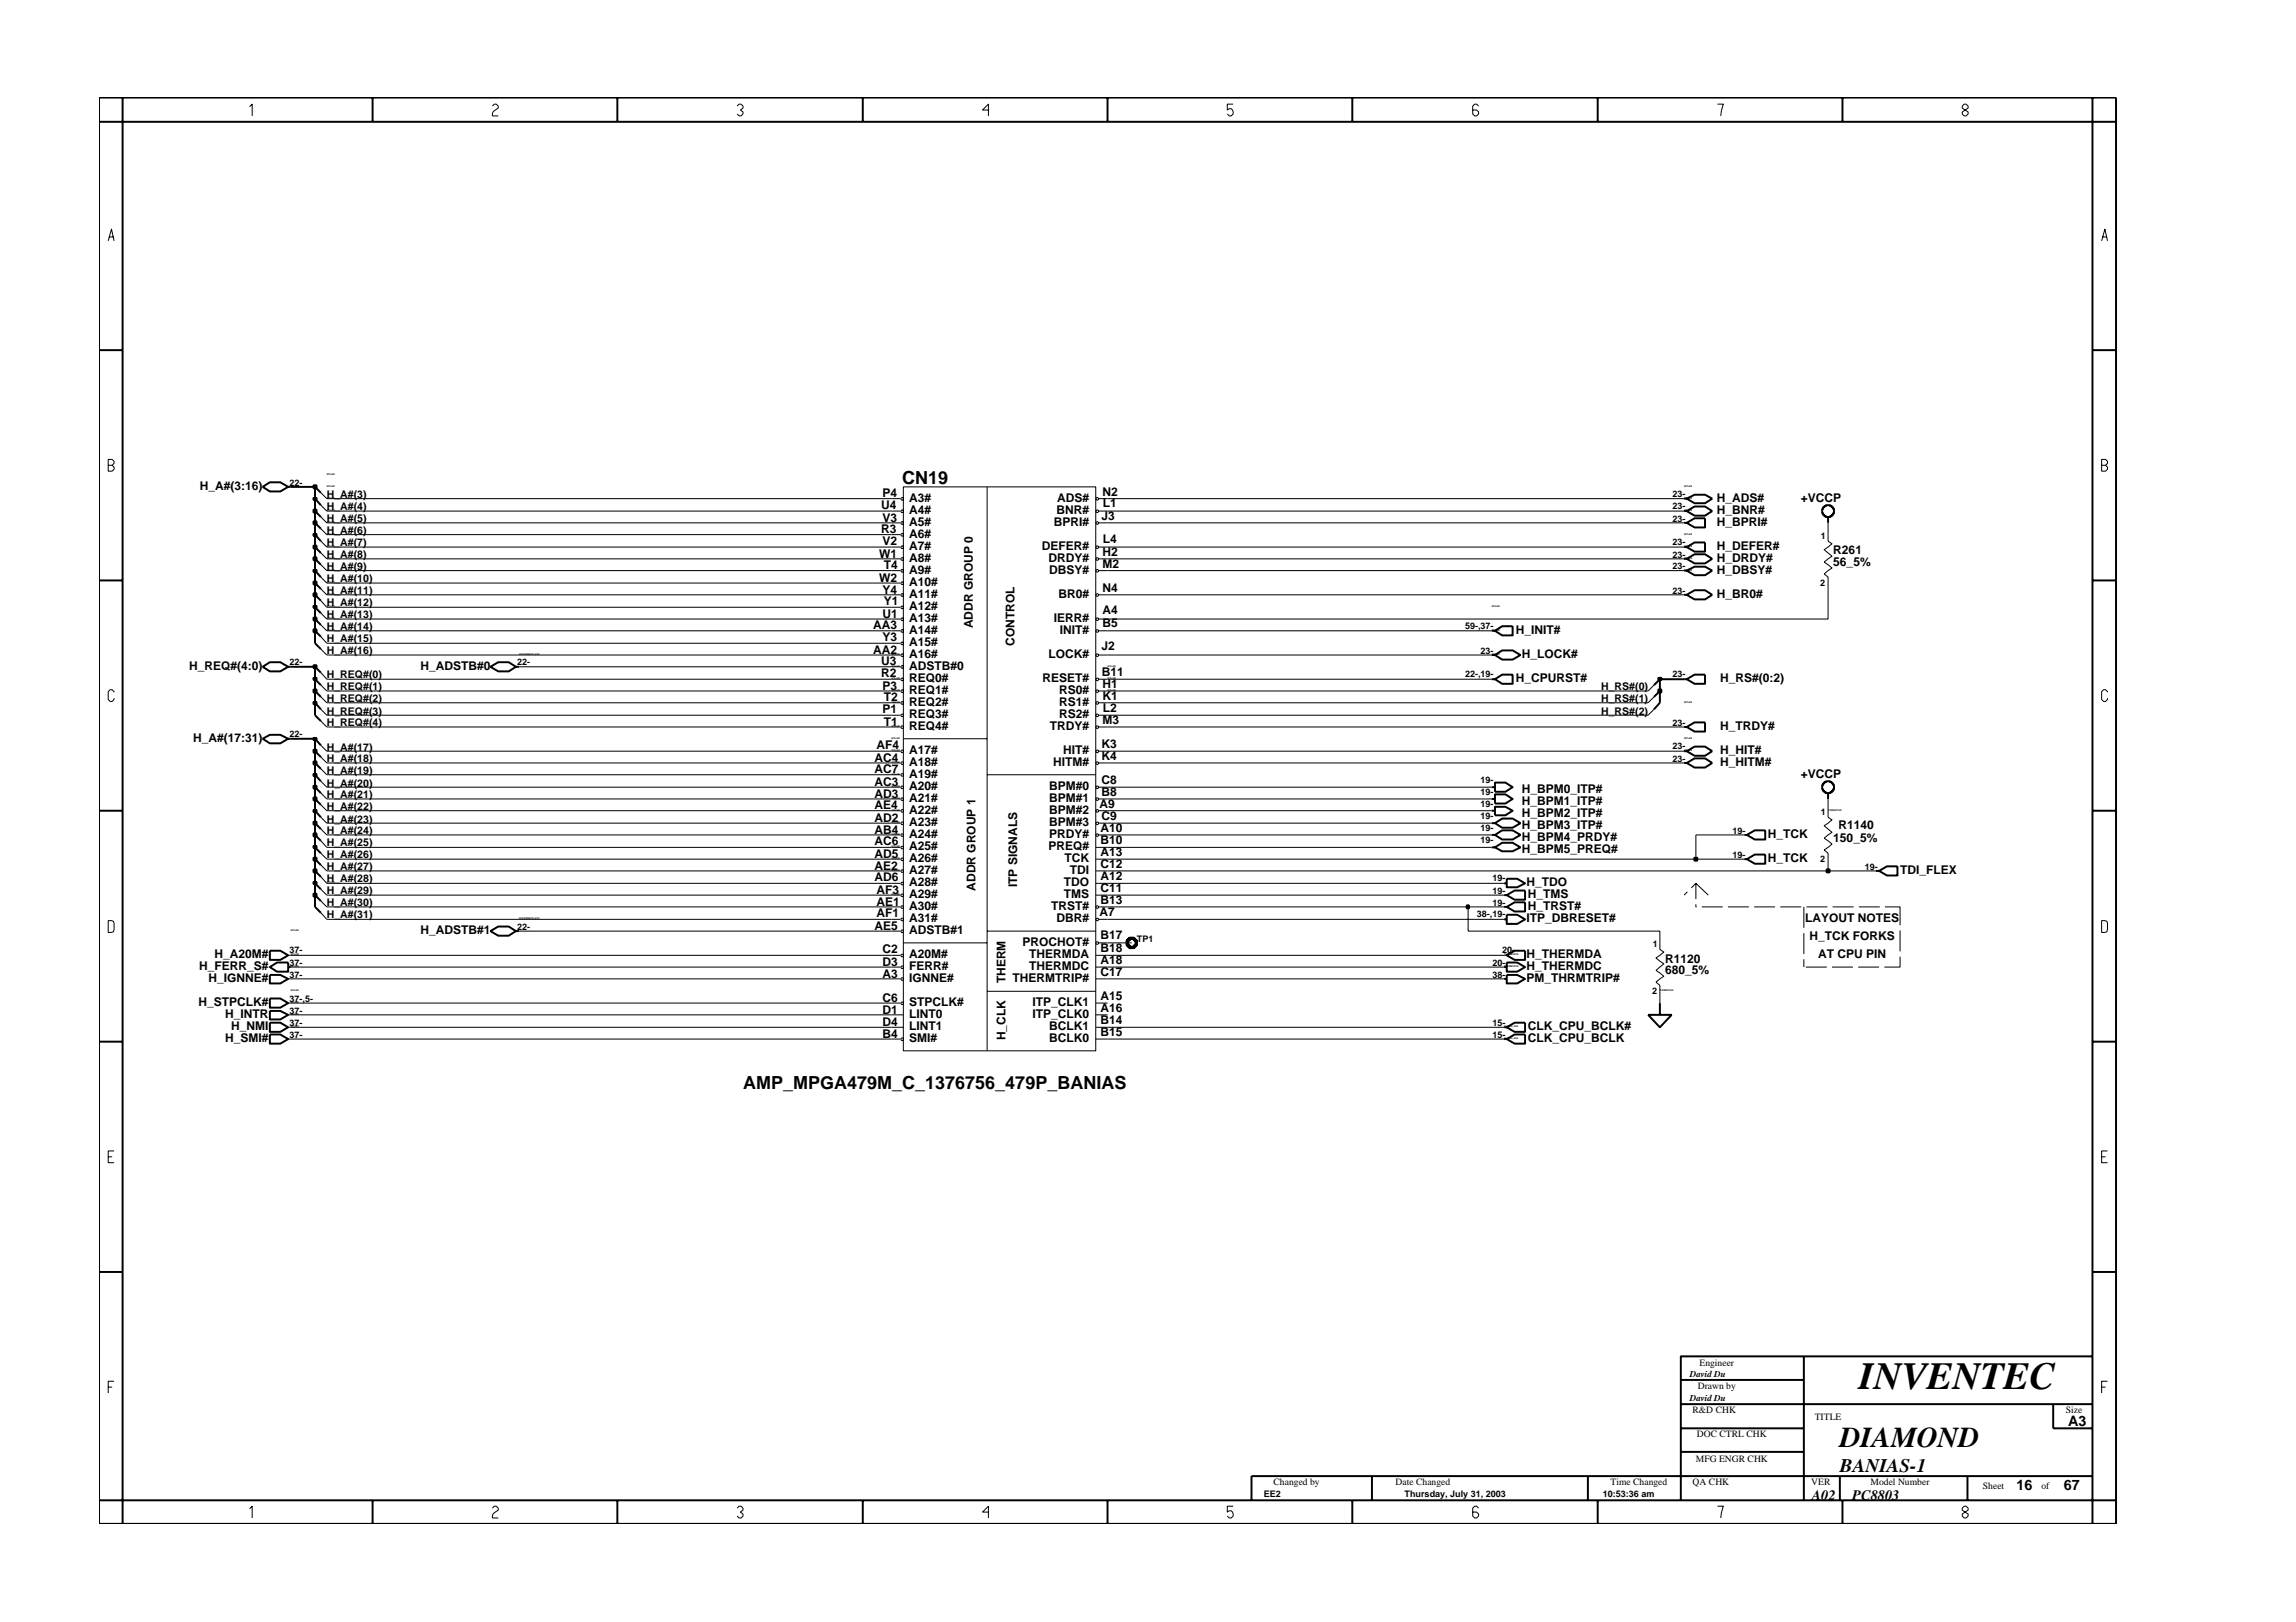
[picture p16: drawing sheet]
<svg xmlns="http://www.w3.org/2000/svg" width="297mm" height="210mm" viewBox="0 0 297 210" stroke-linecap="round" stroke-linejoin="round" font-family="sans-serif">
<defs><g id="words">
<text font-size="5" x="240.5" y="179.7">INVENTEC</text>
<text font-size="3.7" x="238" y="187.3">DIAMOND</text>
<text font-size="2.5" x="238" y="190.4">BANIAS-1</text>
<g font-size="2.3">
<text x="116.7" y="62.6">CN19</text>
<text x="96.1" y="140.9">AMP_MPGA479M_C_1376756_479P_BANIAS</text>
</g>
<g font-size="1.9">
<text x="267.6" y="184.6">A3</text>
<text x="234.4" y="194.1">A02</text>
<text x="239.6" y="194.1">PC8803</text>
<text x="260.9" y="192.9">16</text>
<text x="267" y="192.9">67</text>
</g>
<g font-size="1.6">
<text x="25.9" y="63.4">H_A#(3:16)</text>
<text x="114" y="65.9">U4</text>
<text x="114.2" y="64.4">P4</text>
<text x="117.6" y="64.9">A3#</text>
<text x="136.8" y="64.9">ADS#</text>
<text x="142.7" y="64.1">N2</text>
<text x="142.7" y="65.7">L1</text>
<text x="222.1" y="64.9">H_ADS#</text>
<text x="233" y="64.9">+VCCP</text>
<text x="114" y="69">R3</text>
<text x="114.2" y="67.5">V3</text>
<text x="114.2" y="70.5">V2</text>
<text x="117.6" y="66.5">A4#</text>
<text x="117.6" y="68.1">A5#</text>
<text x="117.6" y="69.6">A6#</text>
<text x="117.6" y="71.1">A7#</text>
<text x="134.8" y="71.1">DEFER#</text>
<text x="136.3" y="68.1">BPRI#</text>
<text x="136.7" y="66.5">BNR#</text>
<text x="142.5" y="67.3">J3</text>
<text x="142.7" y="71.9">H2</text>
<text x="142.7" y="70.3">L4</text>
<text x="222.1" y="66.5">H_BNR#</text>
<text x="222.1" y="68.1">H_BPRI#</text>
<text x="222.1" y="71.1">H_DEFER#</text>
<text x="237.2" y="71.7">R261</text>
<text x="113.7" y="75.3">W2</text>
<text x="113.7" y="72.1">W1</text>
<text x="114.2" y="76.8">Y4</text>
<text x="114.3" y="73.7">T4</text>
<text x="117.6" y="75.9">A10#</text>
<text x="117.6" y="77.4">A11#</text>
<text x="117.6" y="74.2">A9#</text>
<text x="117.6" y="72.7">A8#</text>
<text x="135.6" y="72.7">DRDY#</text>
<text x="135.7" y="74.2">DBSY#</text>
<text x="136.9" y="77.4">BR0#</text>
<text x="142.7" y="73.5">M2</text>
<text x="142.7" y="76.6">N4</text>
<text x="222.1" y="74.2">H_DBSY#</text>
<text x="222.1" y="72.7">H_DRDY#</text>
<text x="222.1" y="77.4">H_BR0#</text>
<text x="237.2" y="73.3">56_5%</text>
<text x="113" y="81.5">AA3</text>
<text x="114.2" y="79.9">U1</text>
<text x="114.2" y="83">Y3</text>
<text x="114.3" y="78.3">Y1</text>
<text x="117.6" y="78.9">A12#</text>
<text x="117.6" y="80.5">A13#</text>
<text x="117.6" y="82">A14#</text>
<text x="117.6" y="83.6">A15#</text>
<text x="125.8" y="81.3" transform="rotate(-90 125.8 81.3)">ADDR GROUP 0</text>
<text x="131.3" y="83.6" transform="rotate(-90 131.3 83.6)">CONTROL</text>
<text x="136.3" y="80.5">IERR#</text>
<text x="137.1" y="82">INIT#</text>
<text x="142.7" y="79.5">A4</text>
<text x="142.7" y="81.1">B5</text>
<text x="196.1" y="82">H_INIT#</text>
<text x="24.5" y="86.7">H_REQ#(4:0)</text>
<text x="54.4" y="86.7">H_ADSTB#0</text>
<text x="113" y="84.6">AA2</text>
<text x="114" y="86.1">U3</text>
<text x="114" y="87.6">R2</text>
<text x="114.2" y="89.3">P3</text>
<text x="117.6" y="86.7">ADSTB#0</text>
<text x="117.6" y="85.2">A16#</text>
<text x="117.6" y="88.2">REQ0#</text>
<text x="117.6" y="89.8">REQ1#</text>
<text x="134.9" y="88.2">RESET#</text>
<text x="135.6" y="85.2">LOCK#</text>
<text x="137" y="89.8">RS0#</text>
<text x="142.5" y="84.1">J2</text>
<text x="142.6" y="87.4">B11</text>
<text x="142.7" y="89">H1</text>
<text x="196.1" y="88.2">H_CPURST#</text>
<text x="196.9" y="85.2">H_LOCK#</text>
<text x="222.5" y="88.2">H_RS#(0:2)</text>
<text x="114.2" y="92.3">P1</text>
<text x="114.3" y="90.8">T2</text>
<text x="114.3" y="93.9">T1</text>
<text x="117.6" y="91.3">REQ2#</text>
<text x="117.6" y="92.9">REQ3#</text>
<text x="117.6" y="94.5">REQ4#</text>
<text x="135.8" y="94.5">TRDY#</text>
<text x="137" y="91.3">RS1#</text>
<text x="137" y="92.9">RS2#</text>
<text x="142.7" y="93.7">M3</text>
<text x="142.7" y="90.6">K1</text>
<text x="142.7" y="92.1">L2</text>
<text x="222.5" y="94.5">H_TRDY#</text>
<text x="25" y="96">H_A#(17:31)</text>
<text x="113.1" y="98.6">AC4</text>
<text x="113.1" y="100.1">AC7</text>
<text x="113.1" y="101.7">AC3</text>
<text x="113.4" y="97">AF4</text>
<text x="117.6" y="97.5">A17#</text>
<text x="117.6" y="99.1">A18#</text>
<text x="117.6" y="100.7">A19#</text>
<text x="136.3" y="99.1">HITM#</text>
<text x="137.5" y="97.5">HIT#</text>
<text x="142.5" y="96.7">K3</text>
<text x="142.5" y="98.4">K4</text>
<text x="142.5" y="101.4">C8</text>
<text x="222.5" y="97.5">H_HIT#</text>
<text x="222.5" y="99.1">H_HITM#</text>
<text x="233" y="100.7">+VCCP</text>
<text x="113.1" y="103.2">AD3</text>
<text x="113.1" y="104.7">AE4</text>
<text x="113.1" y="106.4">AD2</text>
<text x="113.1" y="107.9">AB4</text>
<text x="117.6" y="102.3">A20#</text>
<text x="117.6" y="103.8">A21#</text>
<text x="117.6" y="105.3">A22#</text>
<text x="117.6" y="106.9">A23#</text>
<text x="135.7" y="102.3">BPM#0</text>
<text x="135.7" y="103.8">BPM#1</text>
<text x="135.7" y="105.3">BPM#2</text>
<text x="135.7" y="106.9">BPM#3</text>
<text x="142.2" y="104.5">A9</text>
<text x="142.4" y="107.7">A10</text>
<text x="142.5" y="103">B8</text>
<text x="142.5" y="106.1">C9</text>
<text x="196.9" y="105.7">H_BPM2_ITP#</text>
<text x="196.9" y="107.3">H_BPM3_ITP#</text>
<text x="196.9" y="104.1">H_BPM1_ITP#</text>
<text x="196.9" y="102.6">H_BPM0_ITP#</text>
<text x="237.9" y="107.3">R1140</text>
<text x="113.1" y="112.5">AE2</text>
<text x="113.1" y="109.4">AC6</text>
<text x="113.1" y="111">AD5</text>
<text x="117.6" y="111.6">A26#</text>
<text x="117.6" y="113.1">A27#</text>
<text x="117.6" y="108.5">A24#</text>
<text x="117.6" y="110">A25#</text>
<text x="135.6" y="110">PREQ#</text>
<text x="135.7" y="108.4">PRDY#</text>
<text x="137.7" y="111.6">TCK</text>
<text x="138.4" y="113.1">TDI</text>
<text x="142.4" y="109.2">B10</text>
<text x="142.4" y="110.8">A13</text>
<text x="142.4" y="112.3">C12</text>
<text x="142.4" y="113.8">A12</text>
<text x="196.9" y="108.8">H_BPM4_PRDY#</text>
<text x="196.9" y="110.4">H_BPM5_PREQ#</text>
<text x="228.7" y="108.5">H_TCK</text>
<text x="228.7" y="111.6">H_TCK</text>
<text x="237.2" y="109">150_5%</text>
<text x="245.8" y="113.1">TDI_FLEX</text>
<text x="113.1" y="114.1">AD6</text>
<text x="113.4" y="115.7">AF3</text>
<text x="113.4" y="117.2">AE1</text>
<text x="113.4" y="118.7">AF1</text>
<text x="117.6" y="114.6">A28#</text>
<text x="117.6" y="116.2">A29#</text>
<text x="117.6" y="117.8">A30#</text>
<text x="117.6" y="119.3">A31#</text>
<text x="126.2" y="115.2" transform="rotate(-90 126.2 115.2)">ADDR GROUP 1</text>
<text x="131.6" y="114.8" transform="rotate(-90 131.6 114.8)">ITP SIGNALS</text>
<text x="136" y="117.8">TRST#</text>
<text x="136.7" y="119.3">DBR#</text>
<text x="137.6" y="114.6">TDO</text>
<text x="137.6" y="116.2">TMS</text>
<text x="142.2" y="118.5">A7</text>
<text x="142.4" y="115.5">C11</text>
<text x="142.4" y="117">B13</text>
<text x="197.5" y="119.3">ITP_DBRESET#</text>
<text x="197.5" y="114.6">H_TDO</text>
<text x="197.6" y="116.2">H_TMS</text>
<text x="197.6" y="117.8">H_TRST#</text>
<text x="233.5" y="119.3">LAYOUT NOTES</text>
<text x="25.8" y="125.6">H_FERR_S#</text>
<text x="27.7" y="123.9">H_A20M#</text>
<text x="54.4" y="120.9">H_ADSTB#1</text>
<text x="113.1" y="120.3">AE5</text>
<text x="114.2" y="125">D3</text>
<text x="114.2" y="123.4">C2</text>
<text x="117.6" y="125.6">FERR#</text>
<text x="117.6" y="120.9">ADSTB#1</text>
<text x="117.6" y="123.9">A20M#</text>
<text x="132.3" y="122.4">PROCHOT#</text>
<text x="133.1" y="123.9">THERMDA</text>
<text x="133.1" y="125.6">THERMDC</text>
<text x="142.4" y="121.5">B17</text>
<text x="142.4" y="123.2">B18</text>
<text x="142.4" y="124.8">A18</text>
<text x="197.5" y="123.9">H_THERMDA</text>
<text x="197.5" y="125.6">H_THERMDC</text>
<text x="215.4" y="124.6">R1120</text>
<text x="234.1" y="121.7">H_TCK FORKS</text>
<text x="235.2" y="123.9">AT CPU PIN</text>
<text x="25.7" y="130.2">H_STPCLK#</text>
<text x="27" y="127.1">H_IGNNE#</text>
<text x="29.1" y="131.7">H_INTR</text>
<text x="114.2" y="129.6">C6</text>
<text x="114.2" y="126.5">A3</text>
<text x="114.2" y="131.2">D1</text>
<text x="117.6" y="130.2">STPCLK#</text>
<text x="117.6" y="127.1">IGNNE#</text>
<text x="117.6" y="131.7">LINT0</text>
<text x="130.1" y="127.3" transform="rotate(-90 130.1 127.3)">THERM</text>
<text x="131" y="127.1">THERMTRIP#</text>
<text x="133.6" y="131.7">ITP_CLK0</text>
<text x="133.6" y="130.2">ITP_CLK1</text>
<text x="142.4" y="130.9">A16</text>
<text x="142.4" y="129.4">A15</text>
<text x="142.4" y="126.3">C17</text>
<text x="197.5" y="127.1">PM_THRMTRIP#</text>
<text x="215.4" y="126.1">680_5%</text>
<text x="29.1" y="134.9">H_SMI#</text>
<text x="29.9" y="133.3">H_NMI</text>
<text x="114.2" y="134.3">B4</text>
<text x="114.2" y="132.8">D4</text>
<text x="117.6" y="134.9">SMI#</text>
<text x="117.6" y="133.3">LINT1</text>
<text x="130.1" y="134.6" transform="rotate(-90 130.1 134.6)">H_CLK</text>
<text x="135.7" y="134.9">BCLK0</text>
<text x="135.7" y="133.3">BCLK1</text>
<text x="142.4" y="134.1">B15</text>
<text x="142.4" y="132.5">B14</text>
<text x="197.6" y="134.9">CLK_CPU_BCLK</text>
<text x="197.6" y="133.3">CLK_CPU_BCLK#</text>
</g>
<g font-size="1.4">
<text x="42.3" y="64.4">H_A#(3)</text>
<text x="42.3" y="67.6">H_A#(5)</text>
<text x="42.3" y="69.1">H_A#(6)</text>
<text x="42.3" y="70.7">H_A#(7)</text>
<text x="42.3" y="66.1">H_A#(4)</text>
<text x="42.3" y="72.2">H_A#(8)</text>
<text x="42.3" y="73.8">H_A#(9)</text>
<text x="42.3" y="75.4">H_A#(10)</text>
<text x="42.3" y="76.9">H_A#(11)</text>
<text x="42.3" y="80">H_A#(13)</text>
<text x="42.3" y="81.5">H_A#(14)</text>
<text x="42.3" y="83.1">H_A#(15)</text>
<text x="42.3" y="78.4">H_A#(12)</text>
<text x="42.3" y="84.7">H_A#(16)</text>
<text x="42.3" y="87.7">H_REQ#(0)</text>
<text x="42.3" y="89.3">H_REQ#(1)</text>
<text x="207.1" y="89.3">H_RS#(0)</text>
<text x="42.3" y="90.9">H_REQ#(2)</text>
<text x="42.3" y="92.5">H_REQ#(3)</text>
<text x="42.3" y="94">H_REQ#(4)</text>
<text x="207.1" y="90.9">H_RS#(1)</text>
<text x="207.1" y="92.5">H_RS#(2)</text>
<text x="42.3" y="101.8">H_A#(20)</text>
<text x="42.3" y="97.1">H_A#(17)</text>
<text x="42.3" y="98.7">H_A#(18)</text>
<text x="42.3" y="100.2">H_A#(19)</text>
<text x="42.3" y="103.3">H_A#(21)</text>
<text x="42.3" y="104.8">H_A#(22)</text>
<text x="42.3" y="106.4">H_A#(23)</text>
<text x="42.3" y="108">H_A#(24)</text>
<text x="42.3" y="109.5">H_A#(25)</text>
<text x="42.3" y="111.1">H_A#(26)</text>
<text x="42.3" y="112.6">H_A#(27)</text>
<text x="42.3" y="114.1">H_A#(28)</text>
<text x="42.3" y="115.8">H_A#(29)</text>
<text x="42.3" y="117.3">H_A#(30)</text>
<text x="42.3" y="118.8">H_A#(31)</text>
</g>
<g font-size="1.2">
<text x="37.5" y="62.8">22-</text>
<text x="216.4" y="64.4">23-</text>
<text x="216.4" y="65.9">23-</text>
<text x="216.4" y="70.5">23-</text>
<text x="216.4" y="67.5">23-</text>
<text x="235.6" y="69.8">1</text>
<text x="216.4" y="72.2">23-</text>
<text x="216.4" y="76.8">23-</text>
<text x="216.4" y="73.7">23-</text>
<text x="235.5" y="75.8">2</text>
<text x="189.5" y="81.5">59-,37-</text>
<text x="37.5" y="86.1">22-</text>
<text x="66.9" y="86.1">22-</text>
<text x="189.5" y="87.6">22-,19-</text>
<text x="191.6" y="84.6">23-</text>
<text x="216.4" y="87.6">23-</text>
<text x="37.5" y="95.4">22-</text>
<text x="216.4" y="93.9">23-</text>
<text x="191.6" y="101.4">19-</text>
<text x="216.4" y="97">23-</text>
<text x="216.4" y="98.6">23-</text>
<text x="191.6" y="107.6">19-</text>
<text x="191.6" y="106">19-</text>
<text x="191.6" y="104.4">19-</text>
<text x="191.6" y="102.9">19-</text>
<text x="224.2" y="107.9">19-</text>
<text x="235.6" y="105.5">1</text>
<text x="191.6" y="109.1">19-</text>
<text x="224.1" y="111">19-</text>
<text x="235.5" y="111.5">2</text>
<text x="241.3" y="112.5">19-</text>
<text x="191.1" y="118.7">38-,19-</text>
<text x="193.1" y="115.7">19-</text>
<text x="193.1" y="117.2">19-</text>
<text x="193.1" y="114.1">19-</text>
<text x="37.5" y="125">37-</text>
<text x="37.5" y="123.4">37-</text>
<text x="66.9" y="120.3">22-</text>
<text x="147.1" y="121.8">TP1</text>
<text x="193.1" y="125">20-</text>
<text x="194.3" y="123.4">20-</text>
<text x="213.8" y="122.6">1</text>
<text x="37.5" y="126.5">37-</text>
<text x="37.5" y="131.2">37-</text>
<text x="37.5" y="129.6">37-,5-</text>
<text x="193.1" y="126.5">38-</text>
<text x="213.7" y="128.6">2</text>
<text x="37.5" y="132.8">37-</text>
<text x="37.5" y="134.3">37-</text>
<text x="193.1" y="132.8">15-</text>
<text x="193.1" y="134.3">15-</text>
<text x="218.6" y="178.2">David Du</text>
<text x="219.6" y="179.8">Drawn by</text>
<text x="219.9" y="176.7">Engineer</text>
<text x="218.6" y="181.3">David Du</text>
<text x="219" y="182.9">R&amp;D CHK</text>
<text x="234.8" y="183.8">TITLE</text>
<text x="267.3" y="182.9">Size</text>
<text x="219.4" y="189.2">MFG ENGR CHK</text>
<text x="219.5" y="186">DOC CTRL CHK</text>
<text x="163.5" y="193.7">EE2</text>
<text x="164.8" y="192.2">Changed by</text>
<text x="180.6" y="192.2">Date Changed</text>
<text x="181.7" y="193.7">Thursday, July 31, 2003</text>
<text x="207.4" y="193.7">10:53:36 am</text>
<text x="208.4" y="192.2">Time Changed</text>
<text x="219" y="192.2">QA CHK</text>
<text x="234.3" y="192.2">VER</text>
<text x="242" y="192.2">Model Number</text>
<text x="256.5" y="192.7">Sheet</text>
<text x="264.1" y="192.7">of</text>
</g>
<g font-size=".3">
<text x="42.3" y="61.5">GTL4/8</text>
<text x="42.3" y="63">GTL4/8</text>
<text x="42.3" y="64.5">GTL4/8</text>
<text x="217.9" y="63">GTL4/8</text>
<text x="217.9" y="64.5">GTL4/8</text>
<text x="42.3" y="66.1">GTL4/8</text>
<text x="42.3" y="67.7">GTL4/8</text>
<text x="42.3" y="69.2">GTL4/8</text>
<text x="42.3" y="70.8">GTL4/8</text>
<text x="217.9" y="66.1">GTL4/8</text>
<text x="217.9" y="69.2">GTL4/8</text>
<text x="217.9" y="70.8">GTL4/8</text>
<text x="42.3" y="72.3">GTL4/8</text>
<text x="42.3" y="73.8">GTL4/8</text>
<text x="42.3" y="75.5">GTL4/8</text>
<text x="42.3" y="77">GTL4/8</text>
<text x="217.9" y="72.3">GTL4/8</text>
<text x="217.9" y="73.8">GTL4/8</text>
<text x="42.3" y="81.6">GTL4/8</text>
<text x="42.3" y="78.6">GTL4/8</text>
<text x="42.3" y="80.1">GTL4/8</text>
<text x="193" y="81.6">GTL4/8</text>
<text x="193" y="78.6">GTL4/8</text>
<text x="67.2" y="84.8">GTLDQS5/15-4/12</text>
<text x="115.3" y="84.8">GTL4/8</text>
<text x="115.3" y="86.3">GTL4/8</text>
<text x="115.3" y="87.9">GTL4/8</text>
<text x="115.3" y="89.4">GTL4/8</text>
<text x="143.3" y="86.3">GTL4/8</text>
<text x="143.3" y="87.9">GTL4/8</text>
<text x="143.3" y="89.4">GTL4/8</text>
<text x="193" y="84.8">GTL4/8</text>
<text x="115.3" y="90.9">AGP4/8</text>
<text x="115.3" y="94.1">GTL4/8</text>
<text x="115.3" y="95.6">GTL4/8</text>
<text x="217.9" y="95.6">GTL4/8</text>
<text x="217.9" y="90.9">GTL4/8</text>
<text x="115.3" y="101.9">GTL4/8</text>
<text x="115.3" y="97.2">GTL4/8</text>
<text x="115.3" y="98.7">GTL4/8</text>
<text x="115.3" y="100.3">GTL4/8</text>
<text x="217.9" y="97.2">GTL4/8</text>
<text x="115.3" y="103.4">GTL4/8</text>
<text x="115.3" y="104.9">GTL4/8</text>
<text x="115.3" y="106.5">GTL4/8</text>
<text x="236.5" y="104.9">POWER15/5</text>
<text x="115.3" y="108.1">GTL4/8</text>
<text x="115.3" y="109.7">GTL4/8</text>
<text x="115.3" y="111.2">GTL4/8</text>
<text x="115.3" y="112.7">GTL4/8</text>
<text x="42.3" y="114.3">GTL4/8</text>
<text x="67.2" y="119">GTLDQS5/15-4/12</text>
<text x="115.3" y="115.8">GTL4/8</text>
<text x="37.6" y="120.5">GTL4/8</text>
<text x="37.6" y="123.6">GTL4/8</text>
<text x="37.6" y="125.2">GTL4/8</text>
<text x="194.6" y="123.6">THERM10/10</text>
<text x="194.6" y="125.2">THERM10/10</text>
<text x="37.6" y="128.3">GTL4/8</text>
<text x="37.6" y="129.8">GTL4/8</text>
<text x="37.6" y="131.3">GTL4/8</text>
<text x="214.7" y="128.3">POWER15/5</text>
<text x="37.6" y="132.9">GTL4/8</text>
<text x="194.6" y="134.5">CLK4/4_25A</text>
<text x="194.6" y="132.9">CLK4/4_25A</text>
</g>
</g></defs>
<g fill="none" stroke="#000" stroke-width=".25">
<path d="M34 63l.9-.6h1.4l1 .6-1 .6h-1.4zM37.3 63h.3M40.8 72.3l.7 .8M40.8 73.8l.7 .9M40.8 75.5l.7 .7M40.8 77l.7 .7M40.8 66.1l.7 .8M40.8 67.7l.7 .7M40.8 69.2l.7 .8M40.8 70.8l.7 .8M40.8 63l.7 .8M40.8 64.5l.7 .9"/>
<path d="M40.8 78.6l.7 .7M217.9 73.8h.3M217.9 67.7h.3M217.9 70.8h.3M217.9 77h.3M217.9 64.5h.3M217.9 66.1h.3M217.9 72.3h.3M218.2 73.8l1-.5h1.4l.9 .5-.9 .6h-1.4zM218.2 67.7l1-.6h1.4v1.2h-1.4zM218.2 70.8l1-.6h1.4v1.2h-1.4zM218.2 77l1-.6h1.4l.9 .6-.9 .6h-1.4z"/>
<path d="M218.2 64.5l1-.5h1.4l.9 .5-.9 .6h-1.4zM218.2 66.1l1-.6h1.4l.9 .6-.9 .6h-1.4zM218.2 72.3l1-.6h1.4l.9 .6-.9 .6h-1.4zM235.8 65.7l.3-.2a.61 .61 0 0 1 .8 0l.4 .4v.5l-.5 .5h-.6v-.1h-.1l-.3-.2v-.2h-.1zM236.5 66.9v.8M34 86.3l.9-.6h1.4l1 .6-1 .6h-1.4zM34 95.6l.9-.5h1.4l1 .5-1 .6h-1.4zM37.3 86.3h.3M37.3 95.6h.3M40.8 83.2l.7 .8M40.8 92.6l.7 .7M40.8 90.9l.7 .9"/>
<path d="M40.8 89.4l.7 .8M40.8 97.2l.7 .8M40.8 98.7l.7 .8M40.8 80.1l.7 .8M40.8 81.6l.7 .8M40.8 87.9l.7 .8M40.8 86.3l.7 .8M40.8 95.6l.7 .8M63.4 86.3l1.1-.6h1.3l.9 .6-.9 .6h-1.3zM66.7 86.3h.5M193 84.8h.4M193 87.9h.4"/>
<path d="M193 81.6h.4M193.4 84.8l.9-.6h1.4l1 .6-1 .6h-1.4zM193.4 87.9l.9-.6h1.4v1.2h-1.4zM193.4 81.6l.9-.6h1.4v1.2h-1.4zM214.7 90.9l-.7 .9M214.7 89.4l-.7 .8M214.7 87.9l-.7 .8M217.9 98.7h.3M217.9 87.9h.3M217.9 94.1h.3M217.9 97.2h.3M218.2 98.7l1-.6h1.4l.9 .6-.9 .6h-1.4z"/>
<path d="M218.2 87.9l1-.6h1.4v1.2h-1.4zM218.2 94.1l1-.6h1.4v1.2h-1.4zM218.2 97.2l1-.6h1.4l.9 .6-.9 .6h-1.4zM40.8 100.3l.7 .8M40.8 101.9l.7 .7M40.8 108l.7 .8M40.8 109.7l.7 .7M40.8 111.2l.7 .7M40.8 112.7l.7 .8M40.8 103.4l.7 .8M40.8 104.9l.7 .9M40.8 106.5l.7 .8"/>
<path d="M40.8 114.3l.7 .8M41.5 116.6l-.7-.8v1.6l.7 .7M193 109.7h.4M193 108h.4M193 101.9h.4M193 106.5h.4M193 104.9h.4M193 103.4h.4M193.4 109.7l.9-.6h1.4l1 .6-1 .5h-1.4zM193.4 108l.9-.5h1.4l1 .5-1 .6h-1.4zM193.4 101.3h1.4l.9 .6-.9 .6h-1.4zM193.4 106.5l.9-.6h1.4l1 .6-1 .6h-1.4z"/>
<path d="M193.4 104.4h1.4l.9 .5-.9 .6h-1.4zM193.4 102.8h1.4l.9 .6-.9 .6h-1.4zM194.6 115.8h.3M194.6 117.4h.3M194.6 114.3h.3M194.6 119h.3M194.9 115.8l1-.6h1.4v1.2h-1.4zM194.9 117.4l1-.6h1.4v1.2h-1.4zM194.9 113.7h1.4l1 .6-1 .5h-1.4zM194.9 118.4h1.4l1 .6-1 .6h-1.4zM225.7 108h.3M225.7 111.2h.3"/>
<path d="M226 111.2l1-.6h1.4v1.2h-1.4zM226 108l1-.5h1.4v1.1h-1.4zM235.8 101.4l.3-.1a.61 .61 0 0 1 .8 0l.4 .3v.5l-.5 .5h-.6v-.1h-.1l-.3-.2v-.2h-.1zM236.5 102.6v.8M242.7 112.7h.4M243.1 112.7l1-.6h1.4v1.2h-1.4zM34.9 133.9h1.4l1 .6-1 .6h-1.4zM34.9 129.2h1.4l1 .6-1 .6h-1.4zM34.9 123h1.4l1 .6-1 .6h-1.4zM34.9 126.2h1.4l1 .5-1 .6h-1.4zM34.9 130.8h1.4l1 .5-1 .6h-1.4zM34.9 132.3h1.4l1 .6-1 .6h-1.4z"/>
<path d="M34.9 125.2l.9-.6h1.5v1.1h-1.5zM37.3 125.2h.3M63.4 120.5l1.1-.6h1.3l.9 .6-.9 .6h-1.3zM66.7 120.5h.5M194.6 125.2h.3M194.6 126.7h.3M194.6 132.9h.3M194.6 134.5h.3M194.9 123.6l1-.6h1.4v1.2h-1.4zM194.9 124.6h1.4l1 .6-1 .5h-1.4zM194.9 126.2h1.4l1 .5-1 .6h-1.4zM194.9 132.9l1-.6h1.4v1.2h-1.4z"/>
<path d="M194.9 134.5l1-.6h1.4v1.2h-1.4zM213.2 131.3h3.1l-1.6 1.6zM214.7 129.8v1.5"/>
</g>
<g fill="none" stroke="#000" stroke-width=".13">
<path d="M41.5 73.1l.8 .7M41.5 74.7l.8 .8M41.5 76.2l.8 .8M41.5 77.7l.8 .9M41.5 66.9l.8 .8M41.5 68.4l.8 .8M41.5 70l.8 .8M41.5 71.6l.8 .7M41.5 63.8l.8 .7M41.5 65.4l.8 .7M41.5 79.3l.8 .8M115.3 64.5h1.1"/>
<path d="M115.3 66.1h1.1M115.3 67.7h1.1M115.3 69.2h1.1M115.3 70.8h1.1M115.3 72.3h1.1M115.3 73.8h1.1M115.3 75.5h1.1M115.3 77h1.1M115.3 78.6h1.1M116.9 63h24.9v73h-24.9zM127.7 63v73M142.1 64.5h1.2"/>
<path d="M142.1 66.1h1.2M142.1 67.7h1.2M142.1 70.8h1.2M142.1 72.3h1.2M142.1 73.8h1.2M142.1 77h1.2M236.5 69.2v.8l.5 .4-1 .7 1 .9-1 .7 1 .8-1 .8 .5 .4v.8M41.5 84l.8 .8M41.5 93.3l.8 .8M41.5 91.8l.8 .8M41.5 90.2l.8 .7M41.5 98l.8 .7"/>
<path d="M41.5 99.5l.8 .8M41.5 80.9l.8 .7M41.5 82.4l.8 .8M41.5 88.7l.8 .7M41.5 87.1l.8 .8M41.5 96.4l.8 .8M115.3 80.1h1.1M115.3 81.6h1.1M115.3 83.2h1.1M115.3 84.8h1.1M115.3 86.3h1.1M115.3 87.9h1.1"/>
<path d="M115.3 89.4h1.1M115.3 90.9h1.1M115.3 92.6h1.1M115.3 94.1h1.1M115.3 97.2h1.1M115.3 98.7h1.1M116.9 95.6h10.8M142.1 80.1h1.2M142.1 81.6h1.2M142.1 84.8h1.2M142.1 87.9h1.2M142.1 89.4h1.2"/>
<path d="M142.1 90.9h1.2M142.1 92.6h1.2M142.1 94.1h1.2M142.1 97.2h1.2M142.1 98.7h1.2M214 91.8l-.8 .8M214 90.2l-.8 .7M214 88.7l-.8 .7M41.5 101.1l.8 .8M41.5 102.6l.8 .8M41.5 108.8l.8 .9M41.5 110.4l.8 .8"/>
<path d="M41.5 111.9l.8 .8M41.5 113.5l.8 .8M41.5 116.6l.8 .8h74.1M41.5 118.1l.8 .9h74.1M41.5 104.2l.8 .7M41.5 105.8l.8 .7M41.5 107.3l.8 .7M41.5 115.1l.8 .7M115.3 100.3h1.1M115.3 101.9h1.1M115.3 103.4h1.1M115.3 104.9h1.1"/>
<path d="M115.3 106.5h1.1M115.3 108h1.1M115.3 109.7h1.1M115.3 111.2h1.1M115.3 112.7h1.1M115.3 114.3h1.1M115.3 115.8h1.1M127.7 100.3h14.1M141.8 109.7h1.5M141.8 111.2h1.5M141.8 112.7h1.5M141.8 114.3h1.5"/>
<path d="M141.8 115.8h1.5M142.1 117.4h47.8v3.1h24.8v2.4l.6 .3-1.1 .8 1.1 .7-1.1 .9 1.1 .7-1.1 .8 .5 .4v2.3M142.1 101.9h1.2M142.1 103.4h1.2M142.1 104.9h1.2M142.1 106.5h1.2M142.1 108h1.2M142.1 119h52.5M236.5 104.9v.9l.5 .3-1 .8 1 .8-1 .8 1 .7-1 .8 .5 .4v.8M37.3 134.5h79.1M37.3 129.8h79.1M37.3 123.6h79.1"/>
<path d="M37.3 126.7h79.1M37.3 131.3h79.6M37.3 132.9h79.6M37.6 125.2h78.8M67.2 120.5h49.2M116.9 122h10.8M127.7 120.5h14.1M127.7 128.3h14.1M141.8 134.5h52.8M141.8 129.8h1.5M141.8 123.6h53.1M141.8 125.2h52.8"/>
<path d="M141.8 126.7h52.8M141.8 131.3h1.5M141.8 132.9h52.8M142.1 122h4.3"/>
<circle cx="116.7" cy="67.7" r=".17"/>
<circle cx="116.7" cy="70.8" r=".17"/>
<circle cx="116.7" cy="69.2" r=".17"/>
<circle cx="116.7" cy="73.9" r=".17"/>
<circle cx="116.7" cy="78.6" r=".17"/>
<circle cx="116.7" cy="64.6" r=".17"/>
<circle cx="116.7" cy="66.2" r=".17"/>
<circle cx="116.7" cy="77" r=".17"/>
<circle cx="116.7" cy="75.5" r=".17"/>
<circle cx="116.7" cy="72.3" r=".17"/>
<circle cx="142" cy="70.8" r=".17"/>
<circle cx="142" cy="67.7" r=".17"/>
<circle cx="142" cy="64.6" r=".17"/>
<circle cx="142" cy="66.2" r=".17"/>
<circle cx="142" cy="73.9" r=".17"/>
<circle cx="142" cy="77" r=".17"/>
<circle cx="142" cy="72.3" r=".17"/>
<circle cx="116.7" cy="83.3" r=".17"/>
<circle cx="116.7" cy="81.7" r=".17"/>
<circle cx="116.7" cy="91" r=".17"/>
<circle cx="116.7" cy="94.1" r=".17"/>
<circle cx="116.7" cy="97.2" r=".17"/>
<circle cx="116.7" cy="80.1" r=".17"/>
<circle cx="116.7" cy="92.6" r=".17"/>
<circle cx="116.7" cy="89.4" r=".17"/>
<circle cx="116.7" cy="86.3" r=".17"/>
<circle cx="116.7" cy="98.8" r=".17"/>
<circle cx="116.7" cy="87.9" r=".17"/>
<circle cx="116.7" cy="84.8" r=".17"/>
<circle cx="142" cy="81.7" r=".17"/>
<circle cx="142" cy="91" r=".17"/>
<circle cx="142" cy="94.1" r=".17"/>
<circle cx="142" cy="97.2" r=".17"/>
<circle cx="142" cy="80.1" r=".17"/>
<circle cx="142" cy="92.6" r=".17"/>
<circle cx="142" cy="89.4" r=".17"/>
<circle cx="142" cy="98.8" r=".17"/>
<circle cx="142" cy="87.9" r=".17"/>
<circle cx="142" cy="84.8" r=".17"/>
<circle cx="116.7" cy="117.4" r=".17"/>
<circle cx="116.7" cy="109.7" r=".17"/>
<circle cx="116.7" cy="106.5" r=".17"/>
<circle cx="116.7" cy="104.9" r=".17"/>
<circle cx="116.7" cy="119" r=".17"/>
<circle cx="116.7" cy="114.3" r=".17"/>
<circle cx="116.7" cy="100.3" r=".17"/>
<circle cx="116.7" cy="115.9" r=".17"/>
<circle cx="116.7" cy="101.9" r=".17"/>
<circle cx="116.7" cy="103.4" r=".17"/>
<circle cx="116.7" cy="112.7" r=".17"/>
<circle cx="116.7" cy="111.2" r=".17"/>
<circle cx="116.7" cy="108.1" r=".17"/>
<circle cx="142" cy="117.4" r=".17"/>
<circle cx="142" cy="104.9" r=".17"/>
<circle cx="142" cy="106.5" r=".17"/>
<circle cx="142" cy="119" r=".17"/>
<circle cx="142" cy="103.4" r=".17"/>
<circle cx="142" cy="101.9" r=".17"/>
<circle cx="142" cy="108.1" r=".17"/>
<circle cx="116.7" cy="126.7" r=".17"/>
<circle cx="116.7" cy="123.6" r=".17"/>
<circle cx="116.7" cy="134.5" r=".17"/>
<circle cx="116.7" cy="120.5" r=".17"/>
<circle cx="116.7" cy="125.2" r=".17"/>
<circle cx="116.7" cy="129.8" r=".17"/>
<circle cx="142" cy="122" r=".17"/>
</g>
<path d="M145.8 121.8l.4-.4h.5l.3 .4v.5l-.3 .3h-.5l-.4-.3z" fill="none" stroke="#000" stroke-width=".42"/>
<path d="M189.8 117.2h.2v.3h-.2z" fill-rule="evenodd" fill="#c2c2c2" stroke="#000" stroke-width=".25"/>
<path d="M189.8 117.2h.2v.3h-.2z" fill="none" stroke="#000" stroke-width=".25"/>
<path d="M189.9 117.4h4.7" fill="none" stroke="#000" stroke-width=".13"/>
<path d="M40.6 115.7h.3v.3h-.3z" fill-rule="evenodd" fill="#c2c2c2" stroke="#000" stroke-width=".25"/>
<path d="M40.6 115.7h.3v.3h-.3zM40.8 114.3v1.5" fill="none" stroke="#000" stroke-width=".25"/>
<path d="M42.3 115.8h73M143.3 115.8h51.3" fill="none" stroke="#000" stroke-width=".13"/>
<path d="M40.6 114.1h.3v.3h-.3z" fill-rule="evenodd" fill="#c2c2c2" stroke="#000" stroke-width=".25"/>
<path d="M40.6 114.1h.3v.3h-.3zM40.8 112.7v1.6" fill="none" stroke="#000" stroke-width=".25"/>
<path d="M42.3 114.3h73M143.3 114.3h51.3" fill="none" stroke="#000" stroke-width=".13"/>
<path d="M40.6 112.5h.3v.4h-.3z" fill-rule="evenodd" fill="#c2c2c2" stroke="#000" stroke-width=".25"/>
<path d="M40.6 112.5h.3v.4h-.3zM40.8 111.2v1.5" fill="none" stroke="#000" stroke-width=".25"/>
<path d="M42.3 112.7h73M143.3 112.7h93.2" fill="none" stroke="#000" stroke-width=".13"/>
<path d="M236.3 112.5h.4v.4h-.4z" fill-rule="evenodd" fill="#c2c2c2" stroke="#000" stroke-width=".25"/>
<path d="M236.3 112.5h.4v.4h-.4z" fill="none" stroke="#000" stroke-width=".25"/>
<path d="M236.5 111.2v1.5h6.2" fill="none" stroke="#000" stroke-width=".13"/>
<path d="M40.6 111h.3v.4h-.3z" fill-rule="evenodd" fill="#c2c2c2" stroke="#000" stroke-width=".25"/>
<path d="M40.6 111h.3v.4h-.3zM40.8 109.7v1.5" fill="none" stroke="#000" stroke-width=".25"/>
<path d="M42.3 111.2h73M143.3 111.2h76.1" fill="none" stroke="#000" stroke-width=".13"/>
<path d="M219.2 111h.4v.4h-.4z" fill-rule="evenodd" fill="#c2c2c2" stroke="#000" stroke-width=".25"/>
<path d="M219.2 111h.4v.4h-.4z" fill="none" stroke="#000" stroke-width=".25"/>
<path d="M219.4 108v3.2h6.3" fill="none" stroke="#000" stroke-width=".13"/>
<path d="M40.6 109.5h.3v.2h-.3z" fill-rule="evenodd" fill="#c2c2c2" stroke="#000" stroke-width=".25"/>
<path d="M40.6 109.5h.3v.2h-.3zM40.8 108v1.7" fill="none" stroke="#000" stroke-width=".25"/>
<path d="M42.3 109.7h73M143.3 109.7h49.7" fill="none" stroke="#000" stroke-width=".13"/>
<path d="M40.6 107.9h.3v.3h-.3z" fill-rule="evenodd" fill="#c2c2c2" stroke="#000" stroke-width=".25"/>
<path d="M40.6 107.9h.3v.3h-.3zM40.8 106.5v1.5" fill="none" stroke="#000" stroke-width=".25"/>
<path d="M42.3 108h73M143.3 108h49.7M219.4 108h6.3" fill="none" stroke="#000" stroke-width=".13"/>
<path d="M40.6 106.4h.3v.3h-.3z" fill-rule="evenodd" fill="#c2c2c2" stroke="#000" stroke-width=".25"/>
<path d="M40.6 106.4h.3v.3h-.3zM40.8 104.9v1.6" fill="none" stroke="#000" stroke-width=".25"/>
<path d="M42.3 106.5h73M143.3 106.5h49.7" fill="none" stroke="#000" stroke-width=".13"/>
<path d="M40.6 104.8h.3v.3h-.3z" fill-rule="evenodd" fill="#c2c2c2" stroke="#000" stroke-width=".25"/>
<path d="M40.6 104.8h.3v.3h-.3zM40.8 103.4v1.5" fill="none" stroke="#000" stroke-width=".25"/>
<path d="M42.3 104.9h73M143.3 104.9h49.7M236.5 103.4v1.5" fill="none" stroke="#000" stroke-width=".13"/>
<path d="M40.6 103.2h.3v.4h-.3z" fill-rule="evenodd" fill="#c2c2c2" stroke="#000" stroke-width=".25"/>
<path d="M40.6 103.2h.3v.4h-.3zM40.8 101.9v1.5" fill="none" stroke="#000" stroke-width=".25"/>
<path d="M42.3 103.4h73M143.3 103.4h49.7" fill="none" stroke="#000" stroke-width=".13"/>
<path d="M40.6 101.7h.3v.3h-.3z" fill-rule="evenodd" fill="#c2c2c2" stroke="#000" stroke-width=".25"/>
<path d="M40.6 101.7h.3v.3h-.3zM40.8 100.3v1.6" fill="none" stroke="#000" stroke-width=".25"/>
<path d="M42.3 101.9h73M143.3 101.9h49.7" fill="none" stroke="#000" stroke-width=".13"/>
<path d="M40.6 100.2h.3v.2h-.3z" fill-rule="evenodd" fill="#c2c2c2" stroke="#000" stroke-width=".25"/>
<path d="M40.8 98.7v1.6M40.6 100.2h.3v.2h-.3z" fill="none" stroke="#000" stroke-width=".25"/>
<path d="M42.3 100.3h73" fill="none" stroke="#000" stroke-width=".13"/>
<path d="M40.6 98.6h.3v.3h-.3z" fill-rule="evenodd" fill="#c2c2c2" stroke="#000" stroke-width=".25"/>
<path d="M40.6 98.6h.3v.3h-.3zM40.8 97.2v1.5" fill="none" stroke="#000" stroke-width=".25"/>
<path d="M42.3 98.7h73M143.3 98.7h74.6" fill="none" stroke="#000" stroke-width=".13"/>
<path d="M40.6 97h.3v.4h-.3z" fill-rule="evenodd" fill="#c2c2c2" stroke="#000" stroke-width=".25"/>
<path d="M37.6 95.6h3.2v1.6M40.6 97h.3v.4h-.3z" fill="none" stroke="#000" stroke-width=".25"/>
<path d="M42.3 97.2h73M143.3 97.2h74.6" fill="none" stroke="#000" stroke-width=".13"/>
<path d="M40.6 95.5h.3v.3h-.3z" fill-rule="evenodd" fill="#c2c2c2" stroke="#000" stroke-width=".25"/>
<path d="M40.6 95.5h.3v.3h-.3zM40.8 90.9v1.7" fill="none" stroke="#000" stroke-width=".25"/>
<path d="M42.3 94.1h73M42.3 92.6h73M143.3 94.1h74.6M143.3 92.6h69.9" fill="none" stroke="#000" stroke-width=".13"/>
<path d="M40.6 90.9h.3v.2h-.3z" fill-rule="evenodd" fill="#c2c2c2" stroke="#000" stroke-width=".25"/>
<path d="M40.6 90.9h.3v.2h-.3zM40.8 89.4v1.5M214.7 89.4v1.5" fill="none" stroke="#000" stroke-width=".25"/>
<path d="M42.3 90.9h73M143.3 90.9h69.9" fill="none" stroke="#000" stroke-width=".13"/>
<path d="M40.6 89.3h.3v.3h-.3z" fill-rule="evenodd" fill="#c2c2c2" stroke="#000" stroke-width=".25"/>
<path d="M40.6 89.3h.3v.3h-.3zM40.8 87.9v1.5" fill="none" stroke="#000" stroke-width=".25"/>
<path d="M42.3 89.4h73M143.3 89.4h69.9" fill="none" stroke="#000" stroke-width=".13"/>
<path d="M214.6 89.3h.3v.3h-.3z" fill-rule="evenodd" fill="#c2c2c2" stroke="#000" stroke-width=".25"/>
<path d="M214.6 89.3h.3v.3h-.3zM214.7 87.9v1.5" fill="none" stroke="#000" stroke-width=".25"/>
<path d="M40.6 87.7h.3v.3h-.3z" fill-rule="evenodd" fill="#c2c2c2" stroke="#000" stroke-width=".25"/>
<path d="M40.6 87.7h.3v.3h-.3zM40.8 86.3v1.6" fill="none" stroke="#000" stroke-width=".25"/>
<path d="M42.3 87.9h73M143.3 87.9h49.7" fill="none" stroke="#000" stroke-width=".13"/>
<path d="M214.6 87.7h.3v.3h-.3z" fill-rule="evenodd" fill="#c2c2c2" stroke="#000" stroke-width=".25"/>
<path d="M37.6 86.3h3.2M214.6 87.7h.3v.3h-.3zM214.7 87.9h3.2" fill="none" stroke="#000" stroke-width=".25"/>
<path d="M40.6 86.1h.3v.4h-.3z" fill-rule="evenodd" fill="#c2c2c2" stroke="#000" stroke-width=".25"/>
<path d="M40.6 86.1h.3v.4h-.3zM40.8 81.6v1.6" fill="none" stroke="#000" stroke-width=".25"/>
<path d="M42.3 84.8h73M42.3 83.2h73M67.2 86.3h48.1M143.3 84.8h49.7" fill="none" stroke="#000" stroke-width=".13"/>
<path d="M40.6 81.5h.3v.3h-.3z" fill-rule="evenodd" fill="#c2c2c2" stroke="#000" stroke-width=".25"/>
<path d="M40.6 81.5h.3v.3h-.3zM40.8 80.1v1.5" fill="none" stroke="#000" stroke-width=".25"/>
<path d="M42.3 81.6h73M143.3 81.6h49.7" fill="none" stroke="#000" stroke-width=".13"/>
<path d="M40.6 79.9h.3v.4h-.3z" fill-rule="evenodd" fill="#c2c2c2" stroke="#000" stroke-width=".25"/>
<path d="M40.6 79.9h.3v.4h-.3zM40.8 78.6v1.5" fill="none" stroke="#000" stroke-width=".25"/>
<path d="M236.5 75.5v4.6h-93.2M42.3 80.1h73" fill="none" stroke="#000" stroke-width=".13"/>
<path d="M40.6 78.4h.3v.3h-.3z" fill-rule="evenodd" fill="#c2c2c2" stroke="#000" stroke-width=".25"/>
<path d="M40.6 78.4h.3v.3h-.3zM40.8 77v1.6" fill="none" stroke="#000" stroke-width=".25"/>
<path d="M42.3 78.6h73" fill="none" stroke="#000" stroke-width=".13"/>
<path d="M40.6 76.8h.3v.3h-.3z" fill-rule="evenodd" fill="#c2c2c2" stroke="#000" stroke-width=".25"/>
<path d="M40.6 76.8h.3v.3h-.3zM40.8 75.5v1.5" fill="none" stroke="#000" stroke-width=".25"/>
<path d="M42.3 77h73M143.3 77h74.6" fill="none" stroke="#000" stroke-width=".13"/>
<path d="M40.6 75.3h.3v.3h-.3z" fill-rule="evenodd" fill="#c2c2c2" stroke="#000" stroke-width=".25"/>
<path d="M40.6 75.3h.3v.3h-.3zM40.8 73.8v1.7" fill="none" stroke="#000" stroke-width=".25"/>
<path d="M42.3 75.5h73" fill="none" stroke="#000" stroke-width=".13"/>
<path d="M40.6 73.8h.3v.2h-.3z" fill-rule="evenodd" fill="#c2c2c2" stroke="#000" stroke-width=".25"/>
<path d="M40.6 73.8h.3v.2h-.3zM40.8 72.3v1.5" fill="none" stroke="#000" stroke-width=".25"/>
<path d="M42.3 73.8h73M143.3 73.8h74.6" fill="none" stroke="#000" stroke-width=".13"/>
<path d="M40.6 72.2h.3v.3h-.3z" fill-rule="evenodd" fill="#c2c2c2" stroke="#000" stroke-width=".25"/>
<path d="M40.6 72.2h.3v.3h-.3zM40.8 70.8v1.5" fill="none" stroke="#000" stroke-width=".25"/>
<path d="M42.3 72.3h73M143.3 72.3h74.6" fill="none" stroke="#000" stroke-width=".13"/>
<path d="M40.6 70.6h.3v.4h-.3z" fill-rule="evenodd" fill="#c2c2c2" stroke="#000" stroke-width=".25"/>
<path d="M40.6 70.6h.3v.4h-.3zM40.8 69.2v1.6" fill="none" stroke="#000" stroke-width=".25"/>
<path d="M42.3 70.8h73M143.3 70.8h74.6" fill="none" stroke="#000" stroke-width=".13"/>
<path d="M40.6 69.1h.3v.3h-.3z" fill-rule="evenodd" fill="#c2c2c2" stroke="#000" stroke-width=".25"/>
<path d="M40.6 69.1h.3v.3h-.3zM40.8 67.7v1.5" fill="none" stroke="#000" stroke-width=".25"/>
<path d="M42.3 69.2h73M236.5 67.7v1.5" fill="none" stroke="#000" stroke-width=".13"/>
<path d="M40.6 67.5h.3v.3h-.3z" fill-rule="evenodd" fill="#c2c2c2" stroke="#000" stroke-width=".25"/>
<path d="M40.6 67.5h.3v.3h-.3zM40.8 66.1v1.6" fill="none" stroke="#000" stroke-width=".25"/>
<path d="M42.3 67.7h73M143.3 67.7h74.6" fill="none" stroke="#000" stroke-width=".13"/>
<path d="M40.6 66h.3v.3h-.3z" fill-rule="evenodd" fill="#c2c2c2" stroke="#000" stroke-width=".25"/>
<path d="M40.6 66h.3v.3h-.3zM40.8 64.5v1.6" fill="none" stroke="#000" stroke-width=".25"/>
<path d="M42.3 66.1h73M143.3 66.1h74.6" fill="none" stroke="#000" stroke-width=".13"/>
<path d="M40.6 64.4h.3v.3h-.3z" fill-rule="evenodd" fill="#c2c2c2" stroke="#000" stroke-width=".25"/>
<path d="M37.6 63h3.2v1.5M40.6 64.4h.3v.3h-.3z" fill="none" stroke="#000" stroke-width=".25"/>
<path d="M42.3 64.5h73M143.3 64.5h74.6" fill="none" stroke="#000" stroke-width=".13"/>
<path d="M40.6 62.8h.3v.4h-.3z" fill-rule="evenodd" fill="#c2c2c2" stroke="#000" stroke-width=".25"/>
<g fill="none" stroke="#000" stroke-width=".25">
<path d="M12.8 12.6h261v184.6h-261zM12.8 15.8h261M15.9 12.6v184.6M48.2 12.6v3.2M79.9 12.6v3.2M111.6 12.6v3.2M143.3 12.6v3.2M174.9 12.6v3.2M206.7 12.6v3.2M238.4 12.6v3.2M270.7 12.6v184.6M12.8 45.3h3.1"/>
<path d="M270.7 45.3h3.1M12.8 75.1h3.1M40.6 62.8h.3v.4h-.3zM270.7 75.1h3.1M12.8 104.9h3.1M270.7 104.9h3.1M12.8 134.8h3.1M270.7 134.8h3.1M12.8 164.6h3.1M217.5 178.6h15.9M233.4 175.5v18.7M270.7 175.5h-53.2v18.7"/>
<path d="M270.7 164.6h3.1M12.8 194.2h261M48.2 194.2v3M79.9 194.2v3M111.6 194.2v3M143.3 194.2v3M174.9 194.2v3M177.5 191v3.2M205.4 191v3.2M206.7 194.2v3M217.5 181.7h53.2M217.5 184.8h15.9"/>
<path d="M217.5 187.9h15.9M238 191v3.2M238.4 194.2v3M254.5 191v3.2M265.6 181.7v3.1h5.1M270.7 191h-108.8v3.2"/>
</g>
<g fill="none" stroke="#000" stroke-width=".13">
<path d="M32.3 13.8l.3-.3v1.5M63.7 13.7l.3-.2h.2l.3 .2v.3l-.5 .3-.3 .4v.3h.8M95.4 13.7l.2-.2h.3l.2 .2v.3l-.3 .2 .3 .3v.2l-.2 .3h-.3l-.2-.3M127.9 14.2h-.8l.8-.7v1.5M159.5 13.5h-.7v.7l.2-.1a.5 .5 0 0 1 .5 .6l-.2 .3h-.3l-.2-.3M191.3 13.7l-.3-.2h-.2l-.3 .2v1l.3 .3h.2l.3-.3v-.2l-.3-.3h-.5M222.2 13.5h.8l-.4 1.5M253.9 13.7l.2-.2h.3l.2 .2v.3l-.7 .5v.2l.2 .3h.3l.2-.3v-.2l-.7-.5zM14 31.2l.4-1.6 .4 1.6M14.1 30.7h.6M271.9 31.2l.4-1.6 .4 1.6M272 30.7h.6"/>
<path d="M14 59.5h.5l.3 .2v.3l-.3 .2 .3 .3v.2l-.3 .3h-.5zM271.9 59.5h.5l.3 .2v.3l-.3 .2 .3 .3v.2l-.3 .3h-.5zM14 60.2h.5M271.9 60.2h.5M14.8 89.6l-.3-.3h-.2l-.3 .2v1l.3 .3h.2l.3-.3v-.1M272.7 89.6l-.3-.3h-.3l-.2 .2v1l.2 .3h.3l.3-.3v-.1M14 119.1l.7 .1 .1 .3-.1 1.1-.7 .1zM218.3 115.4l-.4 .4M218.8 114.9l.6-.6 1.6 1.5M219.4 117v.4h.1M219.4 114.3v2M220.2 117.4h2.7"/>
<path d="M223.5 117.4h2.8M226.9 117.4h2.7M230.3 117.4h2.7M233.4 117.4v2.7M233.7 117.4h2.7M237.1 117.4h2.7M240.5 117.4h2.7M243.9 117.4h1.9v2.3M271.9 119.1l.7 .1 .1 .3-.1 1.1-.7 .1zM233.4 120.7v2.8M233.4 124.1v1.1M233.6 125.2h2.7"/>
<path d="M237 125.2h2.7M240.4 125.2h2.7M245.8 123.8v1.4h-2M245.8 120.4v2.7M14 149.7h.5M14.8 148.9h-.8v1.6h.8M271.9 149.7h.5M272.7 148.9h-.8v1.6h.8M14 179.5h.5M14.8 178.7h-.8v1.6M271.9 179.5h.5M272.7 178.7h-.8v1.6"/>
<path d="M32.3 195.3l.3-.4v1.5M63.7 195.2l.3-.3h.2l.3 .3v.2l-.7 .5-.1 .3v.2h.8M95.4 195.2l.2-.3h.3l.2 .3v.2l-.3 .3 .3 .2v.3l-.2 .2h-.3l-.2-.2M127.9 195.7h-.8l.8-.8v1.5M159.5 194.9h-.7v.8l.2-.2a.5 .5 0 0 1 .5 .7l-.2 .2h-.3l-.2-.2M191.3 195.2l-.3-.3h-.2l-.3 .3v1l.3 .2h.2l.3-.2v-.3l-.3-.2h-.5M222.2 194.9h.8l-.4 1.5M254.1 194.9l-.2 .3v.2l.7 .5v.3l-.2 .2h-.3l-.2-.2v-.3l.7-.5v-.2l-.2-.3z"/>
</g>
<use href="#words"/>
</svg>
